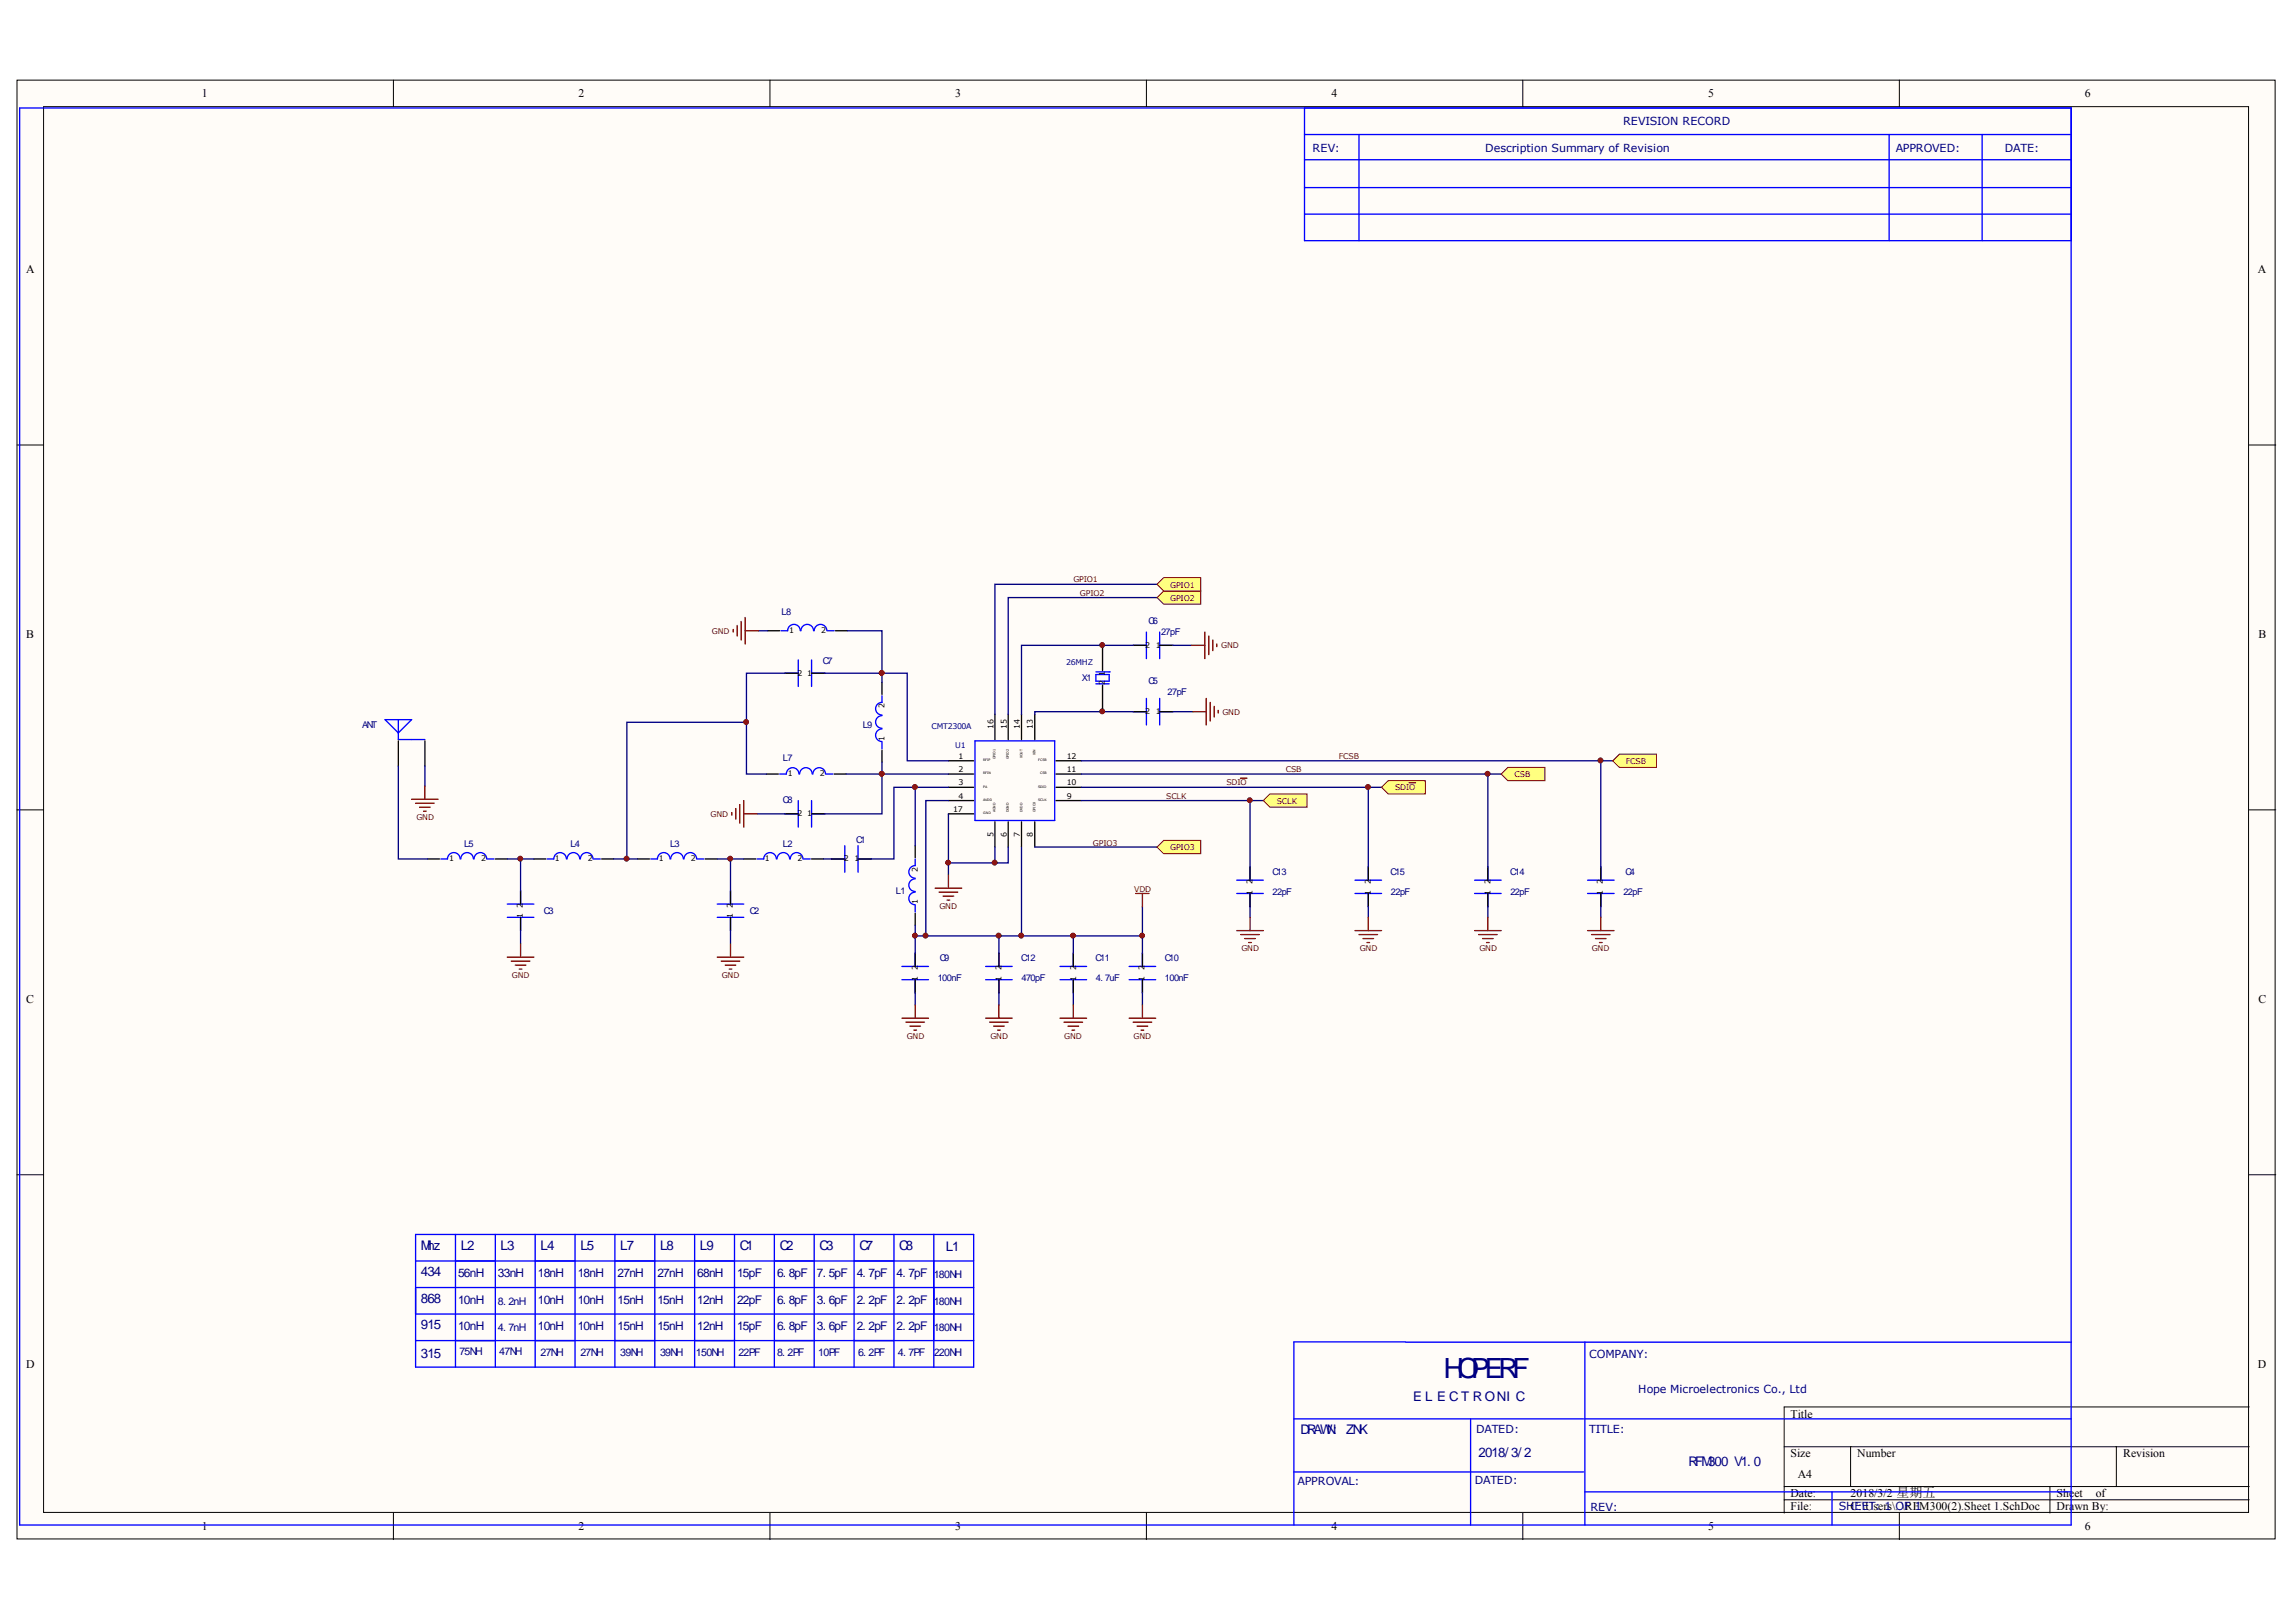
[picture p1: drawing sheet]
<svg xmlns="http://www.w3.org/2000/svg" width="297mm" height="210mm" viewBox="0 0 297 210" stroke-linecap="round" stroke-linejoin="round" font-family="sans-serif">
<defs><g id="words">
<text font-size="3.6" fill="#000080" x="186.8" y="178.3">HOPERF</text>
<g font-size="1.7" fill="#000080">
<text x="54.5" y="161.7">Mhz</text>
<text x="59.6" y="161.7">L2</text>
<text x="64.8" y="161.7">L3</text>
<text x="69.9" y="161.7">L4</text>
<text x="75.1" y="161.7">L5</text>
<text x="80.2" y="161.7">L7</text>
<text x="85.4" y="161.7">L8</text>
<text x="90.6" y="161.7">L9</text>
<text x="95.7" y="161.7">C1</text>
<text x="100.9" y="161.7">C2</text>
<text x="106" y="161.7">C3</text>
<text x="111.2" y="161.7">C7</text>
<text x="116.3" y="161.7">C8</text>
<text x="122.4" y="161.9">L1</text>
<text x="54.5" y="165.2">434</text>
<text x="54.5" y="168.6">868</text>
<text x="54.5" y="172">915</text>
<text x="54.5" y="175.8">315</text>
<text x="168.3" y="185.6">DRAW:</text>
<text x="171.6" y="185.6">N</text>
<text x="174.2" y="185.6">ZNK</text>
<text x="182.8" y="181.3">E L E C T R ONI C</text>
<text x="191.3" y="188.5">2018/ 3/ 2</text>
<text x="218.4" y="189.7">RFM300 V1. 0</text>
</g>
<g font-size="1.5">
<text x="26.1" y="12.6">1</text>
<text x="74.8" y="12.6">2</text>
<text x="123.6" y="12.6">3</text>
<text x="172.3" y="12.6">4</text>
<text x="221" y="12.6">5</text>
<text x="269.7" y="12.6">6</text>
<text x="3.4" y="35.3">A</text>
<text x="292.1" y="35.3">A</text>
<text x="3.4" y="82.6">B</text>
<text x="292.2" y="82.6">B</text>
<text x="3.4" y="129.8">C</text>
<text x="292.2" y="129.8">C</text>
<text x="3.4" y="177">D</text>
<text x="292.1" y="177">D</text>
<text x="231.6" y="183.4">Title</text>
<text x="231.6" y="188.6">Size</text>
<text x="232.6" y="191.2">A4</text>
<text x="240.3" y="188.6">Number</text>
<text x="274.7" y="188.6">Revision</text>
<text x="231.6" y="193.7">Date:</text>
<text x="231.6" y="195.4">File:</text>
<text x="239.4" y="193.7">2018/3/2 星期五</text>
<text x="266.1" y="193.7">Sheet</text>
<text x="266.1" y="195.4">Drawn By:</text>
<text x="271.1" y="193.7">of</text>
<text x="26.1" y="198.1">1</text>
<text x="74.8" y="198.1">2</text>
<text x="123.6" y="198.1">3</text>
<text x="172.3" y="198.1">4</text>
<text x="221" y="198.1">5</text>
<text x="269.7" y="198.1">6</text>
</g>
<g font-size="1.5" fill="#000080">
<text x="59.3" y="165.3">56nH</text>
<text x="64.4" y="165.3">33nH</text>
<text x="69.6" y="165.3">18nH</text>
<text x="74.7" y="165.3">18nH</text>
<text x="79.9" y="165.3">27nH</text>
<text x="85.1" y="165.3">27nH</text>
<text x="90.2" y="165.3">68nH</text>
<text x="95.4" y="165.3">15pF</text>
<text x="100.5" y="165.3">6. 8pF</text>
<text x="105.7" y="165.3">7. 5pF</text>
<text x="110.8" y="165.3">4. 7pF</text>
<text x="116" y="165.3">4. 7pF</text>
<text x="59.3" y="168.7">10nH</text>
<text x="59.3" y="172.2">10nH</text>
<text x="69.6" y="168.7">10nH</text>
<text x="69.6" y="172.2">10nH</text>
<text x="74.7" y="168.7">10nH</text>
<text x="74.7" y="172.2">10nH</text>
<text x="79.9" y="168.7">15nH</text>
<text x="79.9" y="172.2">15nH</text>
<text x="85.1" y="168.7">15nH</text>
<text x="85.1" y="172.2">15nH</text>
<text x="90.2" y="168.7">12nH</text>
<text x="90.2" y="172.2">12nH</text>
<text x="95.4" y="168.7">22pF</text>
<text x="95.4" y="172.2">15pF</text>
<text x="100.5" y="168.7">6. 8pF</text>
<text x="100.5" y="172.2">6. 8pF</text>
<text x="105.7" y="168.7">3. 6pF</text>
<text x="105.7" y="172.2">3. 6pF</text>
<text x="110.8" y="168.7">2. 2pF</text>
<text x="110.8" y="172.2">2. 2pF</text>
<text x="116" y="168.7">2. 2pF</text>
<text x="116" y="172.2">2. 2pF</text>
</g>
<g font-size="1.4" fill="#000080">
<text x="210" y="16.2">REVISION RECORD</text>
<text x="169.8" y="19.7">REV:</text>
<text x="192.1" y="19.7">Description Summary of Revision</text>
<text x="245.3" y="19.7">APPROVED:</text>
<text x="259.4" y="19.7">DATE:</text>
<text x="120.8" y="165.4">180NH</text>
<text x="64.4" y="168.8">8. 2nH</text>
<text x="64.4" y="172.3">4. 7nH</text>
<text x="120.8" y="168.8">180NH</text>
<text x="120.8" y="172.3">180NH</text>
<text x="59.4" y="175.4">75NH</text>
<text x="64.6" y="175.4">47NH</text>
<text x="69.9" y="175.5">27NH</text>
<text x="75.1" y="175.5">27NH</text>
<text x="80.2" y="175.5">39NH</text>
<text x="85.4" y="175.5">39NH</text>
<text x="90" y="175.5">150NH</text>
<text x="95.5" y="175.5">22PF</text>
<text x="100.5" y="175.5">8. 2PF</text>
<text x="105.9" y="175.5">10PF</text>
<text x="111" y="175.5">6. 2PF</text>
<text x="116.2" y="175.5">4. 7PF</text>
<text x="120.8" y="175.5">220NH</text>
<text x="205.6" y="175.8">COMPANY:</text>
<text x="191" y="185.4">DATED:</text>
<text x="205.6" y="185.4">TITLE:</text>
<text x="211.9" y="180.2">Hope Microelectronics Co., Ltd</text>
<text x="167.9" y="192.2">APPROVAL:</text>
<text x="190.8" y="192.1">DATED:</text>
<text x="205.8" y="195.5">REV:</text>
<text x="237.9" y="195.4">SHC:\Users\.OF 1</text>
<text x="239.9" y="195.4">EET: 1 .\RFM300(2).Sheet 1.SchDoc</text>
</g>
<g font-size="1.2" fill="#000080">
<text x="101.1" y="79.6">L8</text>
<text x="148.6" y="80.8">C6</text>
<text x="150.2" y="82.2">27pF</text>
<text x="106.5" y="86">C7</text>
<text x="140" y="88.2">X1</text>
<text x="148.6" y="88.5">C5</text>
<text x="151.1" y="89.9">27pF</text>
<text x="46.9" y="94.2">ANT</text>
<text x="111.6" y="94.2">L9</text>
<text x="101.3" y="98.5">L7</text>
<text x="101.3" y="104">C8</text>
<text x="60" y="109.6">L5</text>
<text x="73.8" y="109.6">L4</text>
<text x="86.7" y="109.6">L3</text>
<text x="101.3" y="109.6">L2</text>
<text x="110.8" y="109.1">C1</text>
<text x="164.6" y="113.3">C13</text>
<text x="179.9" y="113.3">C15</text>
<text x="195.4" y="113.3">C14</text>
<text x="210.3" y="113.3">C4</text>
<text x="70.4" y="118.2">C3</text>
<text x="97" y="118.2">C2</text>
<text x="115.9" y="115.7">L1</text>
<text x="164.6" y="115.8">22pF</text>
<text x="179.9" y="115.8">22pF</text>
<text x="195.4" y="115.8">22pF</text>
<text x="210" y="115.8">22pF</text>
<text x="121.6" y="124.4">C9</text>
<text x="132.1" y="124.4">C12</text>
<text x="141.7" y="124.4">C11</text>
<text x="150.7" y="124.4">C10</text>
<text x="121.3" y="127">100nF</text>
<text x="132.2" y="127">470pF</text>
<text x="141.8" y="127">4. 7uF</text>
<text x="150.7" y="127">100nF</text>
</g>
<g font-size="1" fill="#800000">
<text x="138.9" y="75.4">GPIO1</text>
<text x="139.7" y="77.1">GPIO2</text>
<text x="151.4" y="77.7">GPIO2</text>
<text x="151.4" y="76">GPIO1</text>
<text x="92.1" y="82">GND</text>
<text x="158" y="83.9">GND</text>
<text x="158.1" y="92.5">GND</text>
<text x="158.7" y="101.7">SDIO</text>
<text x="166.4" y="100">CSB</text>
<text x="173.2" y="98.3">FCSB</text>
<text x="196" y="100.6">CSB</text>
<text x="210.3" y="98.9">FCSB</text>
<text x="53.9" y="106.1">GND</text>
<text x="91.9" y="105.7">GND</text>
<text x="150.9" y="103.4">SCLK</text>
<text x="165.2" y="104">SCLK</text>
<text x="180.5" y="102.2">SDIO</text>
<text x="141.4" y="109.4">GPIO3</text>
<text x="151.4" y="110">GPIO3</text>
<text x="121.5" y="117.6">GND</text>
<text x="146.7" y="115.4">VDD</text>
<text x="160.6" y="123.1">GND</text>
<text x="175.9" y="123.1">GND</text>
<text x="191.4" y="123.1">GND</text>
<text x="205.9" y="123.1">GND</text>
<text x="66.2" y="126.6">GND</text>
<text x="93.4" y="126.6">GND</text>
<text x="117.3" y="134.4">GND</text>
<text x="128.1" y="134.4">GND</text>
<text x="137.7" y="134.4">GND</text>
<text x="146.6" y="134.4">GND</text>
</g>
<g font-size="1">
<text x="102.1" y="82">1</text>
<text x="106.2" y="82">2</text>
<text x="148.2" y="83.8">2</text>
<text x="149.5" y="83.8">1</text>
<text x="103.2" y="87.5">2</text>
<text x="104.4" y="87.5">1</text>
<text x="142.9" y="88.6" transform="rotate(-90 142.9 88.6)">2</text>
<text x="142.9" y="87.5" transform="rotate(-90 142.9 87.5)">1</text>
<text x="114.4" y="95.9" transform="rotate(-90 114.4 95.9)">1</text>
<text x="114.4" y="91.7" transform="rotate(-90 114.4 91.7)">2</text>
<text x="128.5" y="94.3" transform="rotate(-90 128.5 94.3)">16</text>
<text x="130.2" y="94.3" transform="rotate(-90 130.2 94.3)">15</text>
<text x="131.9" y="94.3" transform="rotate(-90 131.9 94.3)">14</text>
<text x="133.6" y="94.3" transform="rotate(-90 133.6 94.3)">13</text>
<text x="148.2" y="92.4">2</text>
<text x="149.5" y="92.4">1</text>
<text x="101.9" y="100.5">1</text>
<text x="106.1" y="100.5">2</text>
<text x="124" y="101.7">3</text>
<text x="124" y="100">2</text>
<text x="124" y="98.3">1</text>
<text x="138" y="98.3">12</text>
<text x="138" y="100">11</text>
<text x="138" y="101.7">10</text>
<text x="103.2" y="105.6">2</text>
<text x="104.4" y="105.6">1</text>
<text x="123.3" y="105.1">17</text>
<text x="124" y="103.4">4</text>
<text x="138" y="103.4">9</text>
<text x="58.1" y="111.5">1</text>
<text x="62.2" y="111.5">2</text>
<text x="71.8" y="111.5">1</text>
<text x="76" y="111.5">2</text>
<text x="85.2" y="111.5">1</text>
<text x="89.4" y="111.5">2</text>
<text x="98.9" y="111.5">1</text>
<text x="103.2" y="111.5">2</text>
<text x="109.2" y="111.5">2</text>
<text x="110.5" y="111.5">1</text>
<text x="118.7" y="112.8" transform="rotate(-90 118.7 112.8)">2</text>
<text x="128.5" y="108.3" transform="rotate(-90 128.5 108.3)">5</text>
<text x="130.2" y="108.3" transform="rotate(-90 130.2 108.3)">6</text>
<text x="131.9" y="108.3" transform="rotate(-90 131.9 108.3)">7</text>
<text x="133.6" y="108.3" transform="rotate(-90 133.6 108.3)">8</text>
<text x="67.7" y="118.8" transform="rotate(-90 67.7 118.8)">1</text>
<text x="67.7" y="117.5" transform="rotate(-90 67.7 117.5)">2</text>
<text x="94.8" y="118.8" transform="rotate(-90 94.8 118.8)">1</text>
<text x="94.8" y="117.5" transform="rotate(-90 94.8 117.5)">2</text>
<text x="118.7" y="117" transform="rotate(-90 118.7 117)">1</text>
<text x="162" y="115.8" transform="rotate(-90 162 115.8)">1</text>
<text x="162" y="114.4" transform="rotate(-90 162 114.4)">2</text>
<text x="177.3" y="115.8" transform="rotate(-90 177.3 115.8)">1</text>
<text x="177.3" y="114.4" transform="rotate(-90 177.3 114.4)">2</text>
<text x="192.8" y="115.8" transform="rotate(-90 192.8 115.8)">1</text>
<text x="192.8" y="114.4" transform="rotate(-90 192.8 114.4)">2</text>
<text x="207.4" y="115.8" transform="rotate(-90 207.4 115.8)">1</text>
<text x="207.4" y="114.4" transform="rotate(-90 207.4 114.4)">2</text>
<text x="118.7" y="125.6" transform="rotate(-90 118.7 125.6)">2</text>
<text x="129.6" y="125.6" transform="rotate(-90 129.6 125.6)">2</text>
<text x="139.2" y="125.6" transform="rotate(-90 139.2 125.6)">2</text>
<text x="148.1" y="125.6" transform="rotate(-90 148.1 125.6)">2</text>
<text x="118.7" y="126.9" transform="rotate(-90 118.7 126.9)">1</text>
<text x="129.6" y="126.9" transform="rotate(-90 129.6 126.9)">1</text>
<text x="139.2" y="126.9" transform="rotate(-90 139.2 126.9)">1</text>
<text x="148.1" y="126.9" transform="rotate(-90 148.1 126.9)">1</text>
</g>
<g font-size="1" fill="#000080">
<text x="137.9" y="86">26MHZ</text>
<text x="120.5" y="94.3">CMT2300A</text>
<text x="123.6" y="96.8">U1</text>
</g>
<g font-size=".4">
<text x="127.2" y="102">PA</text>
<text x="127.2" y="100.2">RFIN</text>
<text x="127.2" y="98.5">RFIP</text>
<text x="128.8" y="98.3" transform="rotate(-90 128.8 98.3)">GPIO1</text>
<text x="130.5" y="98.3" transform="rotate(-90 130.5 98.3)">GPIO2</text>
<text x="132.3" y="98.1" transform="rotate(-90 132.3 98.1)">XOUT</text>
<text x="134" y="97.7" transform="rotate(-90 134 97.7)">XIN</text>
<text x="134.3" y="98.5">FCSB</text>
<text x="134.3" y="102">SDIO</text>
<text x="134.6" y="100.2">CSB</text>
<text x="127.2" y="103.7">AVDD</text>
<text x="127.2" y="105.4">GND</text>
<text x="128.8" y="105.1" transform="rotate(-90 128.8 105.1)">AGND</text>
<text x="130.5" y="105.1" transform="rotate(-90 130.5 105.1)">DGND</text>
<text x="132.3" y="105.1" transform="rotate(-90 132.3 105.1)">DVDD</text>
<text x="134" y="105.1" transform="rotate(-90 134 105.1)">GP IO3</text>
<text x="134.3" y="103.7">SCLK</text>
</g>
</g></defs>
<g fill="#fffcf8" stroke="#000" stroke-width=".13">
<path d="M2.2 10.4h292.1v188.8h-292.1z"/>
<path d="M5.6 13.8h285.3v181.9h-285.3z"/>
</g>
<g fill="none" stroke="#000" stroke-width=".13">
<path d="M50.9 10.4v3.4M99.6 10.4v3.4M148.3 10.4v3.4M197 10.4v3.4M245.7 10.4v3.4M2.2 57.6h3.4M291 57.6h3.4M2.2 104.8h3.4M291 104.8h3.4M2.2 152h3.4M291 152h3.4M50.9 195.8v3.4"/>
<path d="M99.6 195.8v3.4M148.3 195.8v3.4M197 195.8v3.4M230.8 187.2h60.2M230.8 192.4h60.2M230.8 194.1h60.2M239.4 187.2v5.2M245.7 195.8v3.4M265.2 192.4v3.4M273.8 187.2v5.2M291 182.1h-60.2v13.7"/>
</g>
<g fill="#000080" stroke="#000080" stroke-width=".13">
<circle cx="67.3" cy="111.1" r=".3"/>
<circle cx="81.1" cy="111.1" r=".3"/>
<circle cx="94.5" cy="111.1" r=".3"/>
<circle cx="96.5" cy="93.4" r=".3"/>
<circle cx="114.1" cy="100.1" r=".3"/>
<circle cx="114.1" cy="87.1" r=".3"/>
<circle cx="118.4" cy="121.1" r=".3"/>
<circle cx="118.4" cy="101.8" r=".3"/>
<circle cx="119.7" cy="121.1" r=".3"/>
<circle cx="122.7" cy="111.6" r=".3"/>
<circle cx="128.7" cy="111.6" r=".3"/>
<circle cx="129.2" cy="121.1" r=".3"/>
<circle cx="132.1" cy="121.1" r=".3"/>
<circle cx="138.8" cy="121.1" r=".3"/>
<circle cx="142.6" cy="92.1" r=".3"/>
<circle cx="142.6" cy="83.5" r=".3"/>
<circle cx="147.8" cy="121.1" r=".3"/>
<circle cx="161.7" cy="103.6" r=".3"/>
<circle cx="177" cy="101.8" r=".3"/>
<circle cx="192.4" cy="100.1" r=".3"/>
<circle cx="207.1" cy="98.4" r=".3"/>
</g>
<g fill="none" stroke="#00f" stroke-width=".17">
<path d="M2.5 14h265.5v183.4h-265.5zM168.8 17.4h99.2M168.8 14v17.1h99.2M175.8 17.4v13.7M244.4 17.4v13.7M256.4 17.4v13.7M168.8 27.7h99.2M168.8 24.3h99.2M168.8 20.7h99.2M49.8 93.1h3.5l-1.8 1.7zM51.5 93.1v2.6h3.5M101.6 87.1h1.7"/>
<path d="M103.3 85.4v3.4M103.5 81.6a.82 .82 0 0 0-.8-.8 .82 .82 0 0 0-.8 .8h-.9M105 87.1h1.7M105 85.4v3.4M105.3 81.6a.82 .82 0 0 0-.9-.8 .82 .82 0 0 0-.8 .8M107 81.6a.82 .82 0 0 0-.8-.8 .82 .82 0 0 0-.9 .8M107.1 81.6h.8M114.1 94.3a.82 .82 0 0 0-.8 .8 .82 .82 0 0 0 .8 .9M114.1 92.6a.82 .82 0 0 0-.8 .8 .82 .82 0 0 0 .8 .8M114.1 90v.9a.82 .82 0 0 0-.8 .8 .82 .82 0 0 0 .8 .8M114.1 96v.9M126.1 95.9h10.4v10.3h-10.4z"/>
<path d="M141.8 88.5h1.7M141.8 87.3h1.7v.9h-1.7zM141.8 86.9h1.7M143.5 86.9h.1M146.6 92.1h1.7M146.6 83.5h1.7M148.3 81.8v3.4M148.3 90.4v3.4M150 92.1h1.7M150 81.8v3.4M150 90.4v3.4M150 83.5h1.7"/>
<path d="M59.5 111.2a.82 .82 0 0 0-.8-.9 .82 .82 0 0 0-.8 .9h-.9M61.2 111.2a.82 .82 0 0 0-.8-.9 .82 .82 0 0 0-.8 .9M63 111.2a.82 .82 0 0 0-.9-.9 .82 .82 0 0 0-.8 .9M63.1 111.2h.8M65.6 117h3.5M65.6 118.7h3.5M67.3 115.3v1.7M67.3 118.7v1.7M73.3 111.2a.82 .82 0 0 0-.8-.9 .82 .82 0 0 0-.9 .9h-.8M75 111.2a.82 .82 0 0 0-.8-.9 .82 .82 0 0 0-.8 .9M76.7 111.2a.82 .82 0 0 0-.8-.9 .82 .82 0 0 0-.8 .9M76.8 111.2h.9"/>
<path d="M86.7 111.2a.82 .82 0 0 0-.8-.9 .82 .82 0 0 0-.8 .9h-.9M88.4 111.2a.82 .82 0 0 0-.8-.9 .82 .82 0 0 0-.8 .9M90.1 111.2a.82 .82 0 0 0-.8-.9 .82 .82 0 0 0-.8 .9M90.2 111.2h.9M92.8 117h3.4M92.8 118.7h3.4M94.5 115.3v1.7M94.5 118.7v1.7M100.4 111.2a.82 .82 0 0 0-.8-.9 .82 .82 0 0 0-.8 .9h-.9M101.6 105.3h1.7M102.2 111.2a.82 .82 0 0 0-.9-.9 .82 .82 0 0 0-.8 .9M103.3 103.6v3.4"/>
<path d="M103.4 100.2a.82 .82 0 0 0-.9-.9 .82 .82 0 0 0-.8 .9h-.8M103.9 111.2a.82 .82 0 0 0-.8-.9 .82 .82 0 0 0-.9 .9M104 111.2h.8M105 103.6v3.4M105 105.3h1.7M105.1 100.2a.82 .82 0 0 0-.8-.9 .82 .82 0 0 0-.9 .9M106.8 100.2a.82 .82 0 0 0-.8-.9 .82 .82 0 0 0-.8 .9M106.9 100.2h.8M107.6 111.2h1.7M109.3 109.4v3.5M111 111.2h1.7M111 109.4v3.5"/>
<path d="M118.4 115.5a.82 .82 0 0 0-.8 .8 .82 .82 0 0 0 .8 .8M118.4 113.7a.82 .82 0 0 0-.8 .8 .82 .82 0 0 0 .8 .9M118.4 111.2v.8a.82 .82 0 0 0-.8 .8 .82 .82 0 0 0 .8 .8M118.4 117.2v.8M160 113.9h3.4M160 115.6h3.4M161.7 112.2v1.7M161.7 115.6v1.7M175.3 113.9h3.4M175.3 115.6h3.4M177 112.2v1.7M177 115.6v1.7"/>
<path d="M190.8 113.9h3.4M190.8 115.6h3.4M192.5 112.2v1.7M192.5 115.6v1.7M205.4 113.9h3.4M205.4 115.6h3.4M207.1 112.2v1.7M207.1 115.6v1.7M116.7 125.1h3.4M116.7 126.8h3.4M118.4 123.3v1.8M118.4 126.8v1.7"/>
<path d="M127.5 125.1h3.4M127.5 126.8h3.4M129.2 123.3v1.8M129.2 126.8v1.7M137.1 125.1h3.5M137.1 126.8h3.5M138.9 123.3v1.8M138.9 126.8v1.7M146.1 125.1h3.4M146.1 126.8h3.4M147.8 123.3v1.8M147.8 126.8v1.7"/>
<path d="M53.8 159.7h72.2v17.2h-72.2zM58.9 159.7v17.2M64.1 159.7v17.2M69.2 159.7v17.2M74.4 159.7v17.2M79.6 159.7v17.2M84.7 159.7v17.2M89.9 159.7v17.2M95 159.7v17.2M100.2 159.7v17.2M105.3 159.7v17.2M110.5 159.7v17.2"/>
<path d="M115.7 159.7v17.2M120.8 159.7v17.2M53.8 173.5h72.2M53.8 163.2h72.2M53.8 170.1h72.2M53.8 166.6h72.2M181.8 173.7h-14.4v23.7M181.9 173.7h86.1M205 173.7v23.7M167.4 183.6h37.5M167.4 190.5h37.5M190.3 183.6v13.8"/>
<path d="M205 183.6h63M205 193.1h63M237 193.1v4.3"/>
</g>
<g fill="none" stroke="#000" stroke-width=".17">
<path d="M51.5 95.9v3.2M55 95.9v3.2M99.3 81.6h1.6M101.6 87.1h1.7M105 87.1h1.7M108.1 81.6h1.5M114.1 88.3v1.6M114.1 97.1v1.5M122.7 98.5h3.3M128.7 92.4v3.3M130.4 92.4v3.3M132.2 92.4v3.3"/>
<path d="M133.9 92.4v3.3M136.6 98.5h3.3M142.6 83.5v3.3M142.6 88.7v3.2M146.6 92.1h1.7M146.6 83.5h1.7M150 92.1h1.7M150 83.5h1.7M55.3 111.2h1.6M64.1 111.2h1.5M67.3 115.3v1.7M67.3 118.7v1.7"/>
<path d="M69.1 111.2h1.5M77.8 111.2h1.6M82.5 111.2h1.5M91.2 111.2h1.6M94.5 115.3v1.7M94.5 118.7v1.7M96.2 111.2h1.6M99.1 100.2h1.6M101.6 105.3h1.7M105 105.3h1.7M105 111.2h1.5M107.6 111.2h1.7"/>
<path d="M107.9 100.2h1.6M111 111.2h1.7M118.4 109.4v1.6M118.4 118.2v1.5M122.7 103.6h3.3M122.7 101.9h3.3M122.7 100.2h3.3M122.7 105.3h3.3M128.7 106.4v3.2M130.4 106.4v3.2M132.2 106.4v3.2M133.9 106.4v3.2"/>
<path d="M136.6 103.6h3.3M136.6 101.9h3.3M136.6 100.2h3.3M161.7 112.2v1.7M161.7 115.6v1.7M177 112.2v1.7M177 115.6v1.7M192.5 112.2v1.7M192.5 115.6v1.7M207.1 112.2v1.7M207.1 115.6v1.7M118.4 123.3v1.8"/>
<path d="M118.4 126.8v1.7M129.2 123.3v1.8M129.2 126.8v1.7M138.9 123.3v1.8M138.9 126.8v1.7M147.8 123.3v1.8M147.8 126.8v1.7"/>
</g>
<g fill="none" stroke="#000080" stroke-width=".17">
<path d="M149.7 77.3h-19.3v15.1M149.7 75.6h-21v16.8M51.5 99.1v12.1h3.8M55 99.1v2.6M96.6 93.5v6.7h2.5M96.6 93.5h-15.5v17.7M98.1 81.6h1.2M101.6 87.1h-5v6.4M106.7 87.1h7.4M109.6 81.6h4.5v5.5M114.1 98.6v6.7h-7.4M114.1 87.1h3.3v11.4h5.3"/>
<path d="M114.1 87.1v1.2M139.9 98.5h68.7M142.6 92.1h-8.7v.3M142.6 92.1h4M142.6 91.9v.2M146.6 83.5h-14.4v8.9M151.7 83.5h2.5M151.7 92.1h2.6M207.1 98.5v13.7M65.6 111.2h3.5M67.3 111.2v4.1M79.4 111.2h3.1"/>
<path d="M92.8 111.2h3.4M94.5 111.2v4.1M97.9 105.3h3.7M106.5 111.2h1.1M109.5 100.2h13.2M118.4 101.9h-2.7v9.3h-3M118.4 101.9v7.5M118.4 119.7v3.6M118.4 101.9h4.3M122.7 103.6h-2.9v17.5M122.7 105.3v7.9M122.7 111.7h6"/>
<path d="M128.7 109.6v2.1M130.4 109.6v2.1h-1.7M132.2 109.6v11.5M133.9 109.6h15.8M139.9 100.2h54.3M139.9 101.9h38.8M139.9 103.6h23.5M147.8 117.3v6M161.7 103.6v8.6M161.7 117.3v1.4M177 101.9v10.3M177 117.3v1.4"/>
<path d="M192.5 100.2v12M192.5 117.3v1.4M207.1 117.3v1.4M67.3 120.4v1.7M94.5 120.4v1.7M118.4 128.5v1.5M118.4 121.1h29.4M129.2 121.1v2.2M129.2 128.5v1.5M138.9 121.1v2.2M138.9 128.5v1.5M147.8 128.5v1.5"/>
</g>
<g fill="#800000" stroke="#800000" stroke-width=".13">
<circle cx="114.1" cy="87.1" r=".3"/>
<circle cx="114.1" cy="100.1" r=".3"/>
<circle cx="118.4" cy="101.8" r=".3"/>
<circle cx="94.5" cy="111.1" r=".3"/>
<circle cx="96.5" cy="93.4" r=".3"/>
<circle cx="81.1" cy="111.1" r=".3"/>
<circle cx="67.3" cy="111.1" r=".3"/>
<circle cx="118.4" cy="121.1" r=".3"/>
<circle cx="129.2" cy="121.1" r=".3"/>
<circle cx="132.1" cy="121.1" r=".3"/>
<circle cx="138.8" cy="121.1" r=".3"/>
<circle cx="119.7" cy="121.1" r=".3"/>
<circle cx="122.7" cy="111.6" r=".3"/>
<circle cx="128.7" cy="111.6" r=".3"/>
<circle cx="147.8" cy="121.1" r=".3"/>
<circle cx="142.6" cy="92.1" r=".3"/>
<circle cx="142.6" cy="83.5" r=".3"/>
<circle cx="161.7" cy="103.6" r=".3"/>
<circle cx="177" cy="101.8" r=".3"/>
<circle cx="192.4" cy="100.1" r=".3"/>
<circle cx="207.1" cy="98.4" r=".3"/>
</g>
<g fill="none" stroke="#800000" stroke-width=".17">
<path d="M96.4 79.9v3.4M94.9 81.5v.3M95.4 80.9v1.4M95.9 80.4v2.4M96.4 81.6h1.7M154.2 83.5h1.7M154.3 92.1h1.7M155.9 81.8v3.4M156 90.4v3.4M156.4 82.3v2.4M156.6 90.9v2.4M156.9 82.8v1.4"/>
<path d="M157.1 91.4v1.4M157.4 83.3v.4M157.6 91.9v.4M53.3 103.4h3.4M53.8 103.9h2.4M54.3 104.5h1.4M54.8 105h.3M55 101.7v1.7M94.7 105.1v.4M95.2 104.6v1.4M95.7 104.1v2.4M96.2 103.6v3.4"/>
<path d="M96.2 105.3h1.7M121 114.9h3.4M121.5 115.5h2.4M122 116h1.4M122.5 116.5h.4M122.7 113.2v1.7M146.9 115.6h1.8M147.8 115.6v1.7M160.5 100.7h.8M65.6 123.9h3.5M66.1 124.4h2.5M66.7 124.9h1.3"/>
<path d="M67.2 125.4h.3M67.3 122.1v1.8M92.8 123.9h3.4M93.3 124.4h2.4M93.8 124.9h1.4M94.3 125.4h.4M94.5 122.1v1.8M116.7 131.8h3.4M117.2 132.3h2.4M117.7 132.8h1.4M118.2 133.3h.4M118.4 130v1.8"/>
<path d="M127.5 131.8h3.4M128 132.3h2.4M128.5 132.8h1.4M129.1 133.3h.3M129.2 130v1.8M137.1 131.8h3.5M137.7 132.3h2.4M138.2 132.8h1.3M138.7 133.3h.3M138.9 130v1.8M146.1 131.8h3.4M146.6 132.3h2.4"/>
<path d="M147.1 132.8h1.4M147.6 133.3h.4M147.8 130v1.8"/>
</g>
<g fill="#ffff80" stroke="#800000" stroke-width=".13">
<path d="M149.7 109.6l.8-.8h4.8v1.7h-4.8z" fill-rule="evenodd"/>
<path d="M163.4 103.6l.9-.9h4.8v1.8h-4.8z" fill-rule="evenodd"/>
<path d="M178.7 101.9l.9-.9h4.8v1.7h-4.8z" fill-rule="evenodd"/>
</g>
<path d="M182.3 101.3h.9" fill="none" stroke="#800000" stroke-width=".17"/>
<g fill="#ffff80" stroke="#800000" stroke-width=".13">
<path d="M194.2 100.2l.9-.9h4.8v1.7h-4.8z" fill-rule="evenodd"/>
<path d="M208.6 98.5l.9-.9h4.8v1.7h-4.8z" fill-rule="evenodd"/>
<path d="M149.7 77.3l.8-.8h4.8v1.7h-4.8z" fill-rule="evenodd"/>
<path d="M149.7 75.6l.8-.8h4.8v1.7h-4.8z" fill-rule="evenodd"/>
</g>
<g fill="none" stroke="#800000" stroke-width=".17">
<path d="M161.7 118.7v1.7M177 118.7v1.7M192.5 118.7v1.7M207.1 118.7v1.7M160 120.4h3.4M160.5 120.9h2.4M161 121.5h1.4M161.5 122h.4M175.3 120.4h3.4M175.8 120.9h2.4M176.3 121.5h1.4M176.8 122h.4"/>
<path d="M190.8 120.4h3.4M191.3 120.9h2.4M191.8 121.5h1.4M192.3 122h.4M205.4 120.4h3.4M205.9 120.9h2.4M206.4 121.5h1.4M206.9 122h.4"/>
</g>
<use href="#words"/>
</svg>
